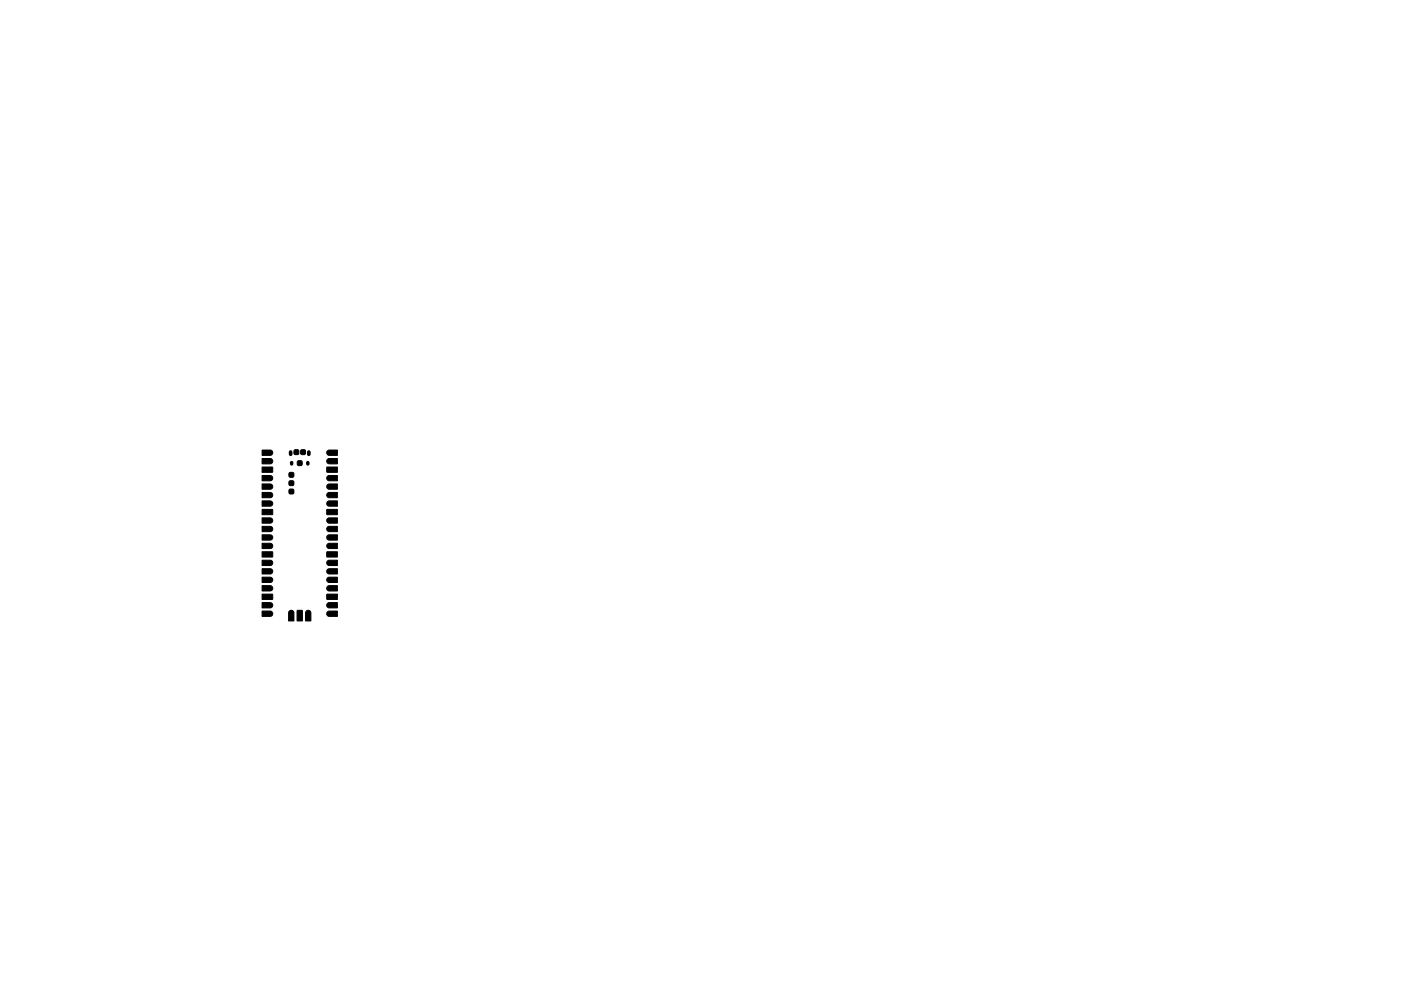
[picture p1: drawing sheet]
<svg xmlns="http://www.w3.org/2000/svg" width="420mm" height="297mm" viewBox="0 0 420 297" stroke-linecap="round" stroke-linejoin="round" font-family="sans-serif">
<g fill="#000" stroke="#000" stroke-width=".3">
<path d="M78.6 134.9h2.6l.5 .4 .1 .6-.6 .6h-2.6zM78.6 137.4l2.6 .1 .5 .4 .1 .6-.6 .5h-2.6zM78.6 140h3.1l.1 1.5-3.2 .1zM98.2 137.7l.5-.3h2.5v1.6h-2.7l-.5-.6zM98.2 135.1l.5-.2h2.5v1.6l-2.7-.1-.5-.5zM78.6 150.1l2.6 .1 .5 .4 .1 .6-.6 .5h-2.6zM78.6 155.2l2.6 .1 .5 .4 .1 .6-.6 .5h-2.6zM78.6 142.5l2.6 .1 .5 .4 .1 .6-.6 .5h-2.6zM78.6 157.8h2.6l.5 .4 .1 .6-.6 .5-2.6 .1zM78.6 145.1h2.6l.5 .4 .1 .6-.6 .5-2.6 .1zM78.6 147.6h2.6l.5 .4 .1 .6-.6 .6h-2.6zM78.6 152.7h3.1l.1 1.5-3.2 .1z"/>
<path d="M98.2 155.5l.5-.3h2.5v1.6l-2.7-.1-.5-.5zM98 140h3.2v1.6h-3.1zM98.2 145.3l.5-.2h2.5v1.6l-2.7-.1-.5-.6zM98.2 147.8l.5-.2h2.5v1.6l-2.7-.1-.5-.5zM98.2 142.8l.5-.3h2.5v1.6l-2.7-.1-.5-.5zM98.2 158l.5-.2h2.5v1.6l-2.7-.1-.5-.6zM98.2 150.4l.5-.3h2.5v1.6h-2.7l-.5-.6zM98 152.7h3.2v1.6h-3.1zM78.6 162.8l2.6 .1 .5 .4 .1 .6-.6 .5h-2.6zM78.6 167.9l2.6 .1 .5 .4 .1 .6-.6 .5h-2.6zM78.6 173h2.6l.5 .4 .1 .6-.6 .6h-2.6zM78.6 160.3h2.6l.5 .4 .1 .6-.6 .6h-2.6z"/>
<path d="M78.6 175.5l2.6 .1 .5 .4 .1 .6-.6 .5h-2.6zM78.6 170.5h2.6l.5 .4 .1 .6-.6 .5-2.6 .1zM78.6 178.1h3.1l.1 1.5-3.2 .1zM78.6 165.4h3.1l.1 1.5-3.2 .1zM98.2 173.2l.5-.2h2.5v1.6l-2.7-.1-.5-.5zM98 165.4h3.2v1.6h-3.1zM98.2 163.1l.5-.3h2.5v1.6h-2.7l-.5-.6zM98.2 168.2l.5-.3h2.5v1.6l-2.7-.1-.5-.5zM98.2 160.5l.5-.2h2.5v1.6l-2.7-.1-.5-.5zM98 178.1h3.2v1.6h-3.1zM98.2 170.7l.5-.2h2.5v1.6l-2.7-.1-.5-.6zM98.2 175.8l.5-.3h2.5v1.6h-2.7l-.5-.6z"/>
<path d="M78.6 180.6l2.6 .1 .5 .4 .1 .6-.6 .5h-2.6zM78.6 183.2h2.6l.5 .4 .1 .6-.6 .5-2.6 .1zM86.8 183.2l.7-.3 .6 .5v2.7h-1.6l.1-2.5zM89.1 183h1.6v3.1h-1.6zM91.9 183.2l.7-.3 .6 .5v2.7h-1.6v-2.5zM98.2 180.9l.5-.3h2.5v1.6l-2.7-.1-.5-.5zM98.2 183.4l.5-.2h2.5v1.6l-2.7-.1-.5-.6z"/>
<circle cx="88.9" cy="135.5" r=".84"/>
<circle cx="89.9" cy="138.8" r=".84"/>
<circle cx="90.9" cy="135.5" r=".84"/>
<circle cx="87.4" cy="144.8" r=".84"/>
<circle cx="87.4" cy="142.3" r=".84"/>
<circle cx="87.4" cy="147.3" r=".84"/>
</g>
<path d="M87.2 135.5v.7M87.5 138.7v.4M92.3 138.7v.4M92.6 135.5v.7" fill="none" stroke="#000" stroke-width="1.1"/>
</svg>
